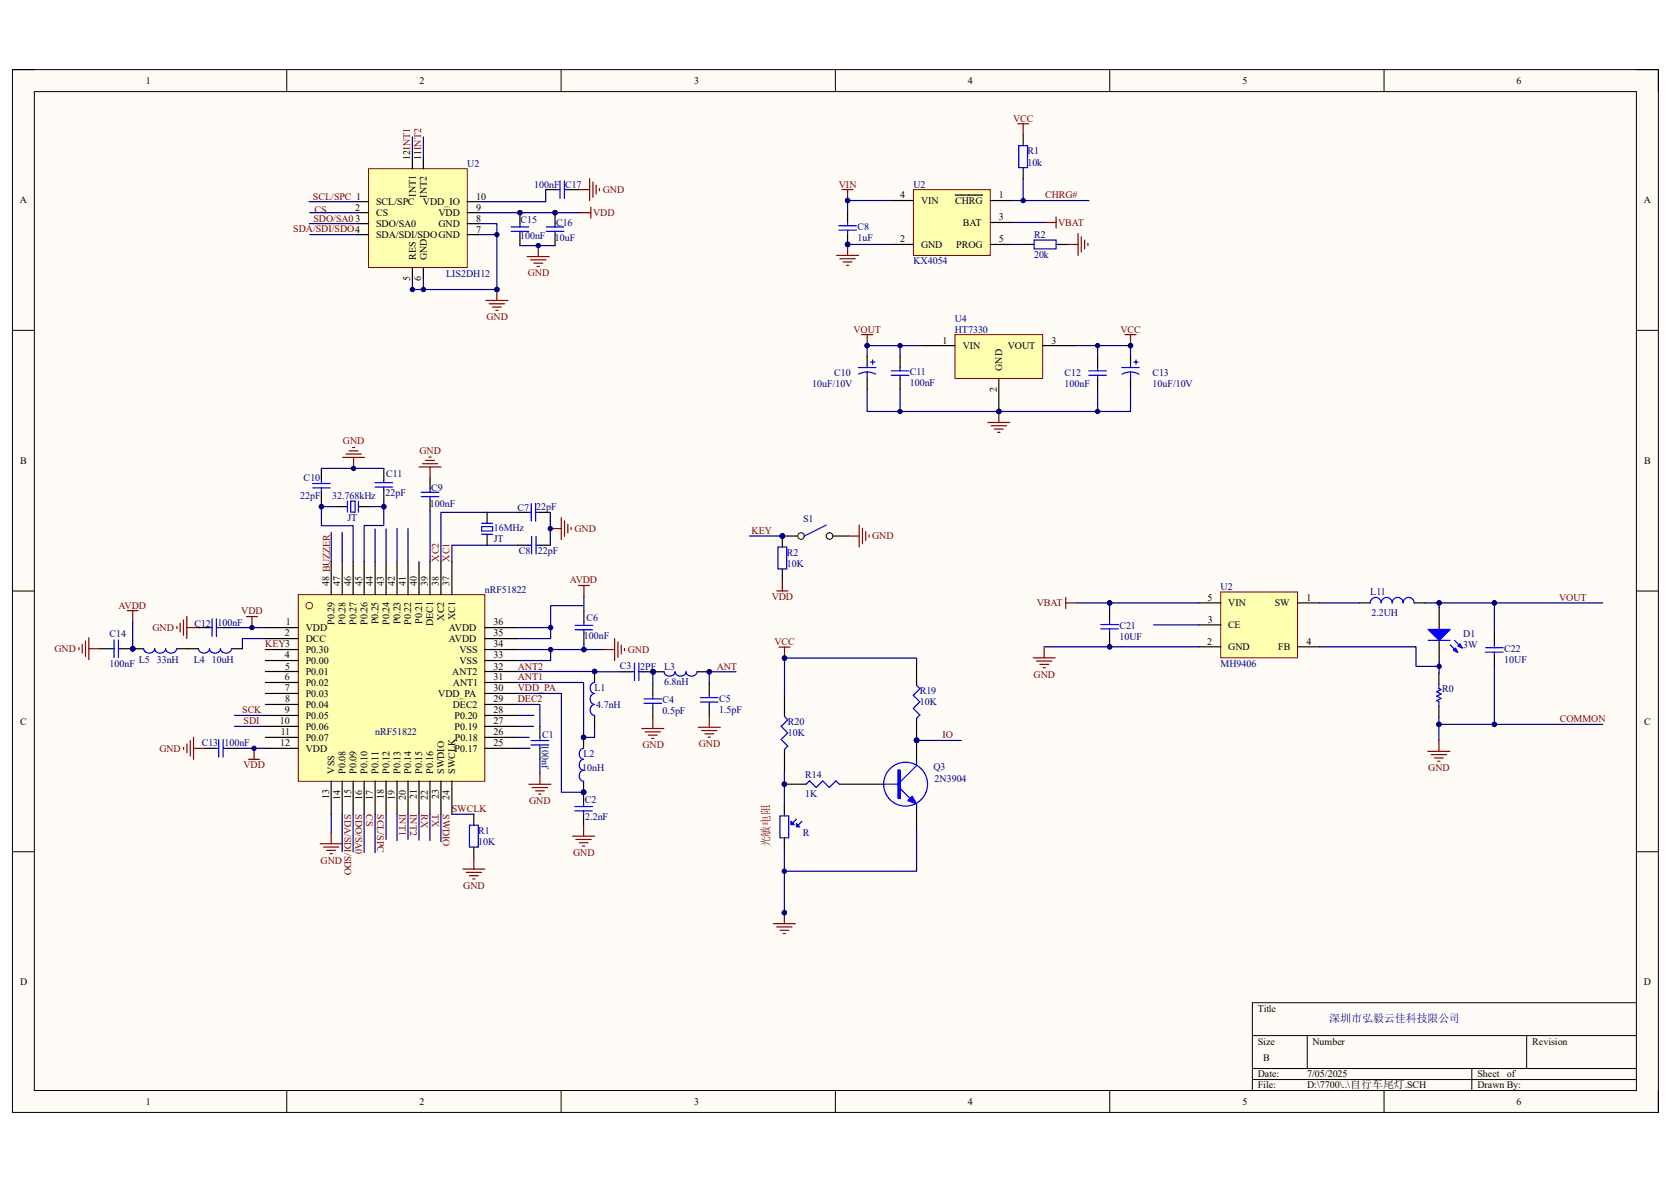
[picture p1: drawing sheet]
<svg xmlns="http://www.w3.org/2000/svg" width="297mm" height="210mm" viewBox="0 0 297 210" stroke-linecap="round" stroke-linejoin="round" font-family="sans-serif">
<defs><g id="words">
<text font-size="1.9" fill="#800000" x="136.8" y="150.6" transform="rotate(-90 136.8 150.6)">光敏电阻</text>
<text font-size="1.9" fill="#000080" x="236.3" y="181.6">深圳市弘毅云佳科技限公司</text>
<g font-size="1.8">
<text x="25.9" y="14.9">1</text>
<text x="74.5" y="14.9">2</text>
<text x="123.4" y="14.9">3</text>
<text x="172" y="14.9">4</text>
<text x="220.9" y="14.9">5</text>
<text x="269.6" y="14.9">6</text>
<text x="72.9" y="28.4" transform="rotate(-90 72.9 28.4)">12INT1</text>
<text x="74.9" y="28.4" transform="rotate(-90 74.9 28.4)">11INT2</text>
<text x="73.9" y="35" transform="rotate(-90 73.9 35)">INT1</text>
<text x="75.9" y="35.1" transform="rotate(-90 75.9 35.1)">INT2</text>
<text x="84.6" y="35.5">10</text>
<text x="160" y="35.3">4</text>
<text x="177.5" y="35.3">1</text>
<text x="3.5" y="36.1">A</text>
<text x="63.1" y="37.4">2</text>
<text x="63.2" y="39.4">3</text>
<text x="66.8" y="36.4">SCL/SPC</text>
<text x="66.8" y="38.4">CS</text>
<text x="66.8" y="40.3">SDO/SA0</text>
<text x="75.2" y="36.4">VDD_IO</text>
<text x="77.9" y="40.3">GND</text>
<text x="77.9" y="38.4">VDD</text>
<text x="84.6" y="41.3">7</text>
<text x="84.6" y="39.4">8</text>
<text x="84.6" y="37.4">9</text>
<text x="163.7" y="36.2">VIN</text>
<text x="169.8" y="36.2">CHRG</text>
<text x="171.2" y="40.1">BAT</text>
<text x="177.5" y="39.2">3</text>
<text x="292.2" y="36.1">A</text>
<text x="66.8" y="42.3">SDA/SDI/SDOGND</text>
<text x="73.9" y="46.2" transform="rotate(-90 73.9 46.2)">RES</text>
<text x="75.9" y="46.2" transform="rotate(-90 75.9 46.2)">GND</text>
<text x="160" y="43.1">2</text>
<text x="163.7" y="44">GND</text>
<text x="170" y="44">PROG</text>
<text x="177.5" y="43.1">5</text>
<text x="72.9" y="49.9" transform="rotate(-90 72.9 49.9)">5</text>
<text x="74.9" y="49.9" transform="rotate(-90 74.9 49.9)">6</text>
<text x="167.5" y="61">1</text>
<text x="171.1" y="62">VIN</text>
<text x="178.1" y="65.9" transform="rotate(-90 178.1 65.9)">GND</text>
<text x="179.1" y="62">VOUT</text>
<text x="186.9" y="61">3</text>
<text x="177.2" y="69.6" transform="rotate(-90 177.2 69.6)">2</text>
<text x="3.6" y="82.5">B</text>
<text x="292.3" y="82.5">B</text>
<text x="58.5" y="104.1" transform="rotate(-90 58.5 104.1)">48 BUZZER</text>
<text x="60.5" y="104.1" transform="rotate(-90 60.5 104.1)">47</text>
<text x="62.4" y="104.1" transform="rotate(-90 62.4 104.1)">46</text>
<text x="64.3" y="104.1" transform="rotate(-90 64.3 104.1)">45</text>
<text x="66.3" y="104.1" transform="rotate(-90 66.3 104.1)">44</text>
<text x="68.2" y="104.1" transform="rotate(-90 68.2 104.1)">43</text>
<text x="70.2" y="104.1" transform="rotate(-90 70.2 104.1)">42</text>
<text x="72.1" y="104.1" transform="rotate(-90 72.1 104.1)">41</text>
<text x="74.1" y="104.1" transform="rotate(-90 74.1 104.1)">40</text>
<text x="76" y="104.1" transform="rotate(-90 76 104.1)">39</text>
<text x="78" y="104.1" transform="rotate(-90 78 104.1)">38</text>
<text x="79.9" y="104.1" transform="rotate(-90 79.9 104.1)">37</text>
<text x="214.6" y="106.8">5</text>
<text x="218.3" y="107.7">VIN</text>
<text x="226.6" y="107.7">SW</text>
<text x="232.2" y="106.8">1</text>
<text x="50.6" y="113.1">2</text>
<text x="50.8" y="111.1">1</text>
<text x="54.4" y="112.1">VDD</text>
<text x="59.5" y="111" transform="rotate(-90 59.5 111)">P0.29</text>
<text x="61.4" y="111" transform="rotate(-90 61.4 111)">P0.28</text>
<text x="63.4" y="111" transform="rotate(-90 63.4 111)">P0.27</text>
<text x="65.3" y="111" transform="rotate(-90 65.3 111)">P0.26</text>
<text x="67.3" y="111" transform="rotate(-90 67.3 111)">P0.25</text>
<text x="69.2" y="111" transform="rotate(-90 69.2 111)">P0.24</text>
<text x="71.2" y="111" transform="rotate(-90 71.2 111)">P0.23</text>
<text x="73.1" y="111" transform="rotate(-90 73.1 111)">P0.22</text>
<text x="75.1" y="110.9" transform="rotate(-90 75.1 110.9)">P0.21</text>
<text x="77" y="111.2" transform="rotate(-90 77 111.2)">DEC1</text>
<text x="79" y="110.3" transform="rotate(-90 79 110.3)">XC2</text>
<text x="79.8" y="112.1">AVDD</text>
<text x="80.9" y="110.2" transform="rotate(-90 80.9 110.2)">XC1</text>
<text x="87.7" y="113.1">35</text>
<text x="87.7" y="111.1">36</text>
<text x="214.7" y="110.7">3</text>
<text x="218.3" y="111.6">CE</text>
<text x="50.6" y="117">4</text>
<text x="50.7" y="119">5</text>
<text x="54.4" y="114">DCC</text>
<text x="54.4" y="116">P0.30</text>
<text x="54.4" y="117.9">P0.00</text>
<text x="54.4" y="119.9">P0.01</text>
<text x="79.8" y="114">AVDD</text>
<text x="80.4" y="119.9">ANT2</text>
<text x="81.7" y="117.9">VSS</text>
<text x="81.7" y="116">VSS</text>
<text x="87.7" y="119">32</text>
<text x="87.7" y="117">33</text>
<text x="87.7" y="115">34</text>
<text x="214.6" y="114.6">2</text>
<text x="218.3" y="115.5">GND</text>
<text x="227.2" y="115.5">FB</text>
<text x="232.2" y="114.6">4</text>
<text x="50.6" y="120.9">6</text>
<text x="50.6" y="122.9">7</text>
<text x="50.7" y="124.8">8</text>
<text x="54.4" y="121.9">P0.02</text>
<text x="54.4" y="123.8">P0.03</text>
<text x="54.4" y="125.8">P0.04</text>
<text x="77.9" y="123.8">VDD_PA</text>
<text x="80.5" y="125.8">DEC2</text>
<text x="80.5" y="121.9">ANT1</text>
<text x="87.7" y="124.8">29</text>
<text x="87.7" y="122.9">30</text>
<text x="87.7" y="120.9">31</text>
<text x="3.6" y="128.8">C</text>
<text x="49.7" y="128.7">10</text>
<text x="49.9" y="130.6">11</text>
<text x="50.6" y="126.7">9</text>
<text x="54.4" y="127.7">P0.05</text>
<text x="54.4" y="129.7">P0.06</text>
<text x="54.4" y="131.6">P0.07</text>
<text x="80.8" y="129.7">P0.19</text>
<text x="80.8" y="127.7">P0.20</text>
<text x="80.9" y="131.6">P0.18</text>
<text x="87.7" y="130.6">26</text>
<text x="87.7" y="128.7">27</text>
<text x="87.7" y="126.7">28</text>
<text x="292.3" y="128.8">C</text>
<text x="49.8" y="132.6">12</text>
<text x="54.4" y="133.6">VDD</text>
<text x="59.5" y="137.5" transform="rotate(-90 59.5 137.5)">VSS</text>
<text x="61.4" y="137.5" transform="rotate(-90 61.4 137.5)">P0.08</text>
<text x="63.4" y="137.5" transform="rotate(-90 63.4 137.5)">P0.09</text>
<text x="65.3" y="137.5" transform="rotate(-90 65.3 137.5)">P0.10</text>
<text x="67.3" y="137.5" transform="rotate(-90 67.3 137.5)">P0.11</text>
<text x="69.2" y="137.5" transform="rotate(-90 69.2 137.5)">P0.12</text>
<text x="71.2" y="137.5" transform="rotate(-90 71.2 137.5)">P0.13</text>
<text x="73.1" y="137.5" transform="rotate(-90 73.1 137.5)">P0.14</text>
<text x="75.1" y="137.5" transform="rotate(-90 75.1 137.5)">P0.15</text>
<text x="77" y="137.5" transform="rotate(-90 77 137.5)">P0.16</text>
<text x="79" y="137.5" transform="rotate(-90 79 137.5)">SWDIO</text>
<text x="80.8" y="133.6">P0.17</text>
<text x="80.9" y="137.5" transform="rotate(-90 80.9 137.5)">SWCLK</text>
<text x="87.7" y="132.6">25</text>
<text x="58.5" y="142" transform="rotate(-90 58.5 142)">13</text>
<text x="60.5" y="142.1" transform="rotate(-90 60.5 142.1)">14</text>
<text x="62.4" y="142" transform="rotate(-90 62.4 142)">15</text>
<text x="64.3" y="142.1" transform="rotate(-90 64.3 142.1)">16</text>
<text x="66.3" y="142.1" transform="rotate(-90 66.3 142.1)">17</text>
<text x="68.2" y="142" transform="rotate(-90 68.2 142)">18</text>
<text x="70.2" y="142.1" transform="rotate(-90 70.2 142.1)">19</text>
<text x="72.1" y="142.1" transform="rotate(-90 72.1 142.1)">20</text>
<text x="74.1" y="141.9" transform="rotate(-90 74.1 141.9)">21</text>
<text x="76" y="142.1" transform="rotate(-90 76 142.1)">22</text>
<text x="78" y="142" transform="rotate(-90 78 142)">23</text>
<text x="79.9" y="142.1" transform="rotate(-90 79.9 142.1)">24</text>
<text x="3.6" y="175.1">D</text>
<text x="223.6" y="179.7">Title</text>
<text x="292.2" y="175.1">D</text>
<text x="223.6" y="185.6">Size</text>
<text x="233.3" y="185.6">Number</text>
<text x="272.3" y="185.6">Revision</text>
<text x="223.6" y="191.4">Date:</text>
<text x="224.5" y="188.5">B</text>
<text x="232.3" y="191.4">7/05/2025</text>
<text x="262.6" y="191.4">Sheet</text>
<text x="267.8" y="191.4">of</text>
<text x="25.9" y="196.3">1</text>
<text x="74.5" y="196.3">2</text>
<text x="123.4" y="196.3">3</text>
<text x="172" y="196.3">4</text>
<text x="220.9" y="196.3">5</text>
<text x="223.6" y="193.4">File:</text>
<text x="232.3" y="193.4">D:\7700\..\自行车尾灯.SCH</text>
<text x="262.6" y="193.4">Drawn By:</text>
<text x="269.6" y="196.3">6</text>
</g>
<g font-size="1.8" fill="#800000">
<text x="180.1" y="21.6">VCC</text>
<text x="55.6" y="35.5">SCL/SPC 1</text>
<text x="107.1" y="34.3">GND</text>
<text x="149.1" y="33.3">VIN</text>
<text x="185.8" y="35.3">CHRG#</text>
<text x="52.1" y="41.3">SDA/SDI/SDO4</text>
<text x="55.7" y="39.4">SDO/SA0</text>
<text x="55.9" y="37.8">CS</text>
<text x="105.4" y="38.4">VDD</text>
<text x="188.1" y="40.1">VBAT</text>
<text x="93.8" y="49.1">GND</text>
<text x="86.4" y="56.9">GND</text>
<text x="151.7" y="59.1">VOUT</text>
<text x="199.1" y="59.1">VCC</text>
<text x="61" y="79">GND</text>
<text x="74.5" y="80.6">GND</text>
<text x="102.1" y="94.5">GND</text>
<text x="133.6" y="94.9">KEY</text>
<text x="155" y="95.8">GND</text>
<text x="78" y="99.8" transform="rotate(-90 78 99.8)">XC2</text>
<text x="79.9" y="99.8" transform="rotate(-90 79.9 99.8)">XC1</text>
<text x="101.3" y="103.6">AVDD</text>
<text x="137.2" y="106.6">VDD</text>
<text x="184.3" y="107.7">VBAT</text>
<text x="277.1" y="106.8">VOUT</text>
<text x="21.1" y="108.1">AVDD</text>
<text x="27.1" y="112.1">GND</text>
<text x="42.9" y="109.2">VDD</text>
<text x="9.7" y="115.9">GND</text>
<text x="47.2" y="115">KEY3</text>
<text x="92" y="119">ANT2</text>
<text x="111.6" y="116">GND</text>
<text x="127.4" y="119">ANT</text>
<text x="137.7" y="114.6">VCC</text>
<text x="92" y="124.8">DEC2</text>
<text x="92" y="122.9">VDD_PA</text>
<text x="92" y="120.9">ANT1</text>
<text x="183.7" y="120.4">GND</text>
<text x="43.1" y="126.7">SCK</text>
<text x="43.3" y="128.7">SDI</text>
<text x="167.5" y="131.2">IO</text>
<text x="277.2" y="128.3">COMMON</text>
<text x="28.3" y="133.6">GND</text>
<text x="43.3" y="136.5">VDD</text>
<text x="114.2" y="133">GND</text>
<text x="124.2" y="132.8">GND</text>
<text x="253.9" y="137">GND</text>
<text x="94.1" y="142.9">GND</text>
<text x="61.2" y="144.7" transform="rotate(90 61.2 144.7)">SDA/SDI/SDO</text>
<text x="63.2" y="144.7" transform="rotate(90 63.2 144.7)">SDO/SA0</text>
<text x="65.1" y="144.7" transform="rotate(90 65.1 144.7)">CS</text>
<text x="67.1" y="144.7" transform="rotate(90 67.1 144.7)">SCL/SPC</text>
<text x="71" y="144.7" transform="rotate(90 71 144.7)">INT1</text>
<text x="72.9" y="144.7" transform="rotate(90 72.9 144.7)">INT2</text>
<text x="74.8" y="144.7" transform="rotate(90 74.8 144.7)">RX</text>
<text x="76.8" y="144.7" transform="rotate(90 76.8 144.7)">TX</text>
<text x="78.7" y="144.7" transform="rotate(90 78.7 144.7)">SWDIO</text>
<text x="80.3" y="144.3">SWCLK</text>
<text x="57" y="153.5">GND</text>
<text x="101.9" y="152.1">GND</text>
<text x="82.3" y="157.9">GND</text>
</g>
<g font-size="1.8" fill="#000080">
<text x="83.1" y="29.6">U2</text>
<text x="182.6" y="27.4">R1</text>
<text x="182.6" y="29.4">10k</text>
<text x="95" y="33.4">100nF</text>
<text x="100.5" y="33.4">C17</text>
<text x="162.3" y="33.3">U2</text>
<text x="92.5" y="39.7">C15</text>
<text x="98.8" y="40.2">C16</text>
<text x="152.4" y="40.9">C8</text>
<text x="92.5" y="42.5">100nF</text>
<text x="98.6" y="42.8">10uF</text>
<text x="152.4" y="42.8">1uF</text>
<text x="162.3" y="46.9">KX4054</text>
<text x="183.8" y="42.3">R2</text>
<text x="183.8" y="45.8">20k</text>
<text x="79.3" y="49.2">LIS2DH12</text>
<text x="169.7" y="57.1">U4</text>
<text x="169.7" y="59.1">HT7330</text>
<text x="144.4" y="68.8">10uF/10V</text>
<text x="148.3" y="66.9">C10</text>
<text x="161.7" y="66.7">C11</text>
<text x="161.7" y="68.6">100nF</text>
<text x="189.2" y="66.9">C12</text>
<text x="189.2" y="68.8">100nF</text>
<text x="204.9" y="66.9">C13</text>
<text x="204.9" y="68.8">10uF/10V</text>
<text x="53.3" y="88.6">22pF</text>
<text x="54" y="85.4">C10</text>
<text x="59" y="88.6">32.768kHz</text>
<text x="68.5" y="88.1">22pF</text>
<text x="68.7" y="84.8">C11</text>
<text x="76.7" y="87.2">C9</text>
<text x="61.8" y="92.6">JT</text>
<text x="76.4" y="90">100nF</text>
<text x="87.8" y="94.4">16MHz</text>
<text x="92" y="90.8">C7</text>
<text x="95.3" y="90.7">22pF</text>
<text x="142.7" y="92.7">S1</text>
<text x="87.8" y="96.3">JT</text>
<text x="92.2" y="98.5">C8</text>
<text x="95.6" y="98.5">22pF</text>
<text x="139.8" y="98.8">R2</text>
<text x="139.8" y="100.7">10K</text>
<text x="86.1" y="105.3">nRF51822</text>
<text x="217" y="104.8">U2</text>
<text x="243.5" y="105.8">L11</text>
<text x="19.5" y="113.1">C14</text>
<text x="34.5" y="111.4">C12</text>
<text x="38.7" y="111.2">100nF</text>
<text x="103.8" y="113.5">100nF</text>
<text x="104.2" y="110.4">C6</text>
<text x="199" y="113.7">10UF</text>
<text x="199" y="111.8">C21</text>
<text x="243.8" y="109.5">2.2UH</text>
<text x="260.1" y="113.2">D1</text>
<text x="19.5" y="118.6">100nF</text>
<text x="24.7" y="117.8">L5 33nH</text>
<text x="34.5" y="117.8">L4 10uH</text>
<text x="110.2" y="118.9">C3</text>
<text x="113.8" y="119">2PF</text>
<text x="118" y="119">L3</text>
<text x="217" y="118.4">MH9406</text>
<text x="260.1" y="115.1">3W</text>
<text x="267.4" y="117.8">10UF</text>
<text x="267.4" y="115.9">C22</text>
<text x="105.7" y="122.9">L1</text>
<text x="106" y="125.8">4.7nH</text>
<text x="117.8" y="125">C4</text>
<text x="118" y="121.7">6.8nH</text>
<text x="127.8" y="124.8">C5</text>
<text x="163.5" y="123.4">R19</text>
<text x="163.5" y="125.3">10K</text>
<text x="256.3" y="122.9">R0</text>
<text x="66.7" y="130.6">nRF51822</text>
<text x="96.4" y="131.1">C1</text>
<text x="117.8" y="126.9">0.5pF</text>
<text x="127.8" y="126.7">1.5pF</text>
<text x="140" y="128.9">R20</text>
<text x="140" y="130.8">10K</text>
<text x="35.9" y="132.5">C13</text>
<text x="39.9" y="132.6">100nF</text>
<text x="96.3" y="132.3" transform="rotate(90 96.3 132.3)">100nf</text>
<text x="103.5" y="136.9">10nH</text>
<text x="103.7" y="134.5">L2</text>
<text x="165.9" y="136.9">Q3</text>
<text x="104" y="142.7">C2</text>
<text x="143.1" y="138.2">R14</text>
<text x="143.1" y="141.7">1K</text>
<text x="166.1" y="138.9">2N3904</text>
<text x="85" y="148.2">R1</text>
<text x="104" y="145.7">2.2nF</text>
<text x="142.7" y="148.5">R</text>
<text x="85" y="150.2">10K</text>
</g>
</g></defs>
<path d="M2.2 12.4h292.6v185.3h-292.6z" fill-rule="evenodd" fill="#fffcf8"/>
<path d="M2.2 12.4h292.6v185.3h-292.6z" fill="none" stroke="#000" stroke-width=".18"/>
<path d="M6.1 16.3h284.8v177.5h-284.8z" fill-rule="evenodd" fill="#fffcf8"/>
<g fill="none" stroke="#000" stroke-width=".18">
<path d="M2.2 12.4h3.9M6.1 16.3h284.8v177.5h-284.8zM51 12.4v3.9M99.7 12.4v3.9M148.5 12.4v3.9M197.3 12.4v3.9M246 12.4v3.9M290.9 12.4h3.9v3.9M2.2 58.7h3.9M290.9 58.7h3.9M2.2 105h3.9M290.9 105h3.9"/>
<path d="M2.2 151.3h3.9M290.9 151.3h3.9M290.9 178.2h-68.3v15.6M51 193.8v3.9M99.7 193.8v3.9M148.5 193.8v3.9M197.3 193.8v3.9M222.6 184h68.3M222.6 189.9h68.3M222.6 191.8h68.3M232.4 184v5.9M246 193.8v3.9"/>
<path d="M261.6 189.9v3.9M271.4 184v5.9M294.8 193.8v3.9"/>
</g>
<path d="M53 105.7h33.2v33.1h-33.2z" fill-rule="evenodd" fill="#ffffb0"/>
<path d="M53 105.7h33.2v33.1h-33.2z" fill="none" stroke="#800000" stroke-width=".18"/>
<g fill="none" stroke="#000" stroke-width=".21">
<path d="M58.9 99.8v5.9M60.8 99.8v5.9M62.8 99.8v5.9M64.7 99.8v5.9M66.7 99.8v5.9M68.6 99.8v5.9M70.6 99.8v5.9M72.5 99.8v5.9M74.5 99.8v5.9M76.4 99.8v5.9M78.4 99.8v5.9M80.3 99.8v5.9"/>
<path d="M47.2 111.5h5.8M47.2 113.5h5.8M47.2 115.4h5.8M47.2 117.4h5.8M47.2 119.3h5.8M86.2 111.5h5.8M86.2 113.5h5.8M86.2 115.4h5.8M86.2 117.4h5.8M86.2 119.3h5.8M47.2 121.3h5.8M47.2 123.2h5.8"/>
<path d="M47.2 125.2h5.8M47.2 127.1h5.8M47.2 129.1h5.8M47.2 131h5.8M47.2 133h5.8M58.9 138.8v5.9M60.8 138.8v5.9M62.8 138.8v5.9M64.7 138.8v5.9M66.7 138.8v5.9M68.6 138.8v5.9M70.6 138.8v5.9"/>
<path d="M72.5 138.8v5.9M74.5 138.8v5.9M76.4 138.8v5.9M78.4 138.8v5.9M80.3 138.8v5.9M86.2 121.3h5.8M86.2 123.2h5.8M86.2 125.2h5.8M86.2 127.1h5.8M86.2 129.1h5.8M86.2 131h5.8M86.2 133h5.8"/>
</g>
<circle cx="55" cy="107.6" r=".58" fill="none" stroke="#f00" stroke-width=".18"/>
<path d="M43.8 109.6h2M44.8 109.6v1.9" fill="none" stroke="#800000" stroke-width=".21"/>
<circle cx="44.8" cy="111.5" r=".39" fill="#000080"/>
<circle cx="44.8" cy="111.5" r=".39" fill="none" stroke="#000080" stroke-width=".18"/>
<path d="M44.2 134.9h1.9M45.2 133v1.9" fill="none" stroke="#800000" stroke-width=".21"/>
<circle cx="45.2" cy="133" r=".39" fill="#000080"/>
<circle cx="45.2" cy="133" r=".39" fill="none" stroke="#000080" stroke-width=".18"/>
<path d="M80.3 144.7h3.9" fill="none" stroke="#000080" stroke-width=".21"/>
<circle cx="105.7" cy="119.3" r=".39" fill="#000080"/>
<circle cx="105.7" cy="119.3" r=".39" fill="none" stroke="#000080" stroke-width=".18"/>
<path d="M105.7 119.3v2" fill="none" stroke="#000" stroke-width=".21"/>
<circle cx="105.7" cy="119.3" r=".39" fill="#000080"/>
<circle cx="105.7" cy="119.3" r=".39" fill="none" stroke="#000080" stroke-width=".18"/>
<path d="M105.7 127.1v2" fill="none" stroke="#000" stroke-width=".21"/>
<path d="M105.7 121.3a1 1 0 0 0-.8 .9 1 1 0 0 0 .8 1 1 1 0 0 0-.8 1 1 1 0 0 0 .8 1 1 1 0 0 0-.8 .9 1 1 0 0 0 .8 1" fill="none" stroke="#00f" stroke-width=".21"/>
<circle cx="103.7" cy="131" r=".39" fill="#000080"/>
<circle cx="103.7" cy="131" r=".39" fill="none" stroke="#000080" stroke-width=".18"/>
<circle cx="103.7" cy="140.8" r=".39" fill="#000080"/>
<circle cx="103.7" cy="140.8" r=".39" fill="none" stroke="#000080" stroke-width=".18"/>
<path d="M103.7 131v2" fill="none" stroke="#000" stroke-width=".21"/>
<circle cx="103.7" cy="131" r=".39" fill="#000080"/>
<circle cx="103.7" cy="131" r=".39" fill="none" stroke="#000080" stroke-width=".18"/>
<path d="M103.7 138.8v2" fill="none" stroke="#000" stroke-width=".21"/>
<circle cx="103.7" cy="140.8" r=".39" fill="#000080"/>
<circle cx="103.7" cy="140.8" r=".39" fill="none" stroke="#000080" stroke-width=".18"/>
<path d="M103.7 133a1 1 0 0 0-.8 .9 1 1 0 0 0 .8 1 1 1 0 0 0-.8 1 1 1 0 0 0 .8 1 1 1 0 0 0-.8 .9 1 1 0 0 0 .8 1" fill="none" stroke="#00f" stroke-width=".21"/>
<circle cx="116.1" cy="119.4" r=".39" fill="#000080"/>
<circle cx="116.1" cy="119.4" r=".39" fill="none" stroke="#000080" stroke-width=".18"/>
<path d="M116.1 119.4h1.9" fill="none" stroke="#000" stroke-width=".21"/>
<circle cx="116.1" cy="119.4" r=".39" fill="#000080"/>
<circle cx="116.1" cy="119.4" r=".39" fill="none" stroke="#000080" stroke-width=".18"/>
<path d="M123.9 119.4h1.9" fill="none" stroke="#000" stroke-width=".21"/>
<path d="M118 119.4a1 1 0 0 0 1 .7 1 1 0 0 0 1-.7 1 1 0 0 0 1 .7 1 1 0 0 0 .9-.7 1 1 0 0 0 1 .7 1 1 0 0 0 1-.7" fill="none" stroke="#00f" stroke-width=".21"/>
<path d="M92 111.5h5.9M103.7 107.6h-5.8v5.9h-5.9" fill="none" stroke="#000080" stroke-width=".21"/>
<circle cx="97.9" cy="111.5" r=".39" fill="#000080"/>
<circle cx="97.9" cy="111.5" r=".39" fill="none" stroke="#000080" stroke-width=".18"/>
<path d="M97.9 115.4v2h-5.9" fill="none" stroke="#000080" stroke-width=".21"/>
<circle cx="97.9" cy="115.4" r=".39" fill="#000080"/>
<circle cx="97.9" cy="115.4" r=".39" fill="none" stroke="#000080" stroke-width=".18"/>
<path d="M102.8 104h2M103.8 104v2" fill="none" stroke="#800000" stroke-width=".21"/>
<path d="M59.8 90h2M63.7 90h2M86.6 91v2M86.6 94.9v2" fill="none" stroke="#000" stroke-width=".21"/>
<path d="M61.8 89v2M62.3 89h.8v2h-.8zM63.7 89v2M85.6 93h2M85.6 94.9h2M85.6 93.6h2v.7h-2z" fill="none" stroke="#00f" stroke-width=".21"/>
<path d="M76.4 144.7v4.6" fill="none" stroke="#000080" stroke-width=".21"/>
<path d="M65.5 30h17.6v17.5h-17.6z" fill-rule="evenodd" fill="#ffffb0"/>
<path d="M65.5 30h17.6v17.5h-17.6z" fill="none" stroke="#800000" stroke-width=".18"/>
<path d="M63.6 35.8h1.9M63.6 37.8h1.9M63.6 39.7h1.9M73.3 28v2M75.3 28v2M83.1 35.8h1.9M83.1 37.8h1.9M83.1 39.7h1.9M63.6 41.7h1.9M73.3 47.5v2M75.3 47.5v2M83.1 41.7h1.9" fill="none" stroke="#000" stroke-width=".21"/>
<path d="M75.3 49.5v1.9M92.4 43.6h6.3" fill="none" stroke="#000080" stroke-width=".21"/>
<circle cx="75.3" cy="51.4" r=".39" fill="#000080"/>
<circle cx="75.3" cy="51.4" r=".39" fill="none" stroke="#000080" stroke-width=".18"/>
<path d="M85 41.7h3.3" fill="none" stroke="#000080" stroke-width=".21"/>
<circle cx="88.3" cy="41.7" r=".39" fill="#000080"/>
<circle cx="88.3" cy="41.7" r=".39" fill="none" stroke="#000080" stroke-width=".18"/>
<path d="M73.3 24.3v3.7M75.3 24.3v3.7M73.3 49.5v2.1M68.6 144.7v4.5M70.6 144.7v4.6" fill="none" stroke="#000080" stroke-width=".21"/>
<circle cx="139.1" cy="95.2" r=".39" fill="#000080"/>
<circle cx="139.1" cy="95.2" r=".39" fill="none" stroke="#000080" stroke-width=".18"/>
<path d="M139.1 95.2h3.9" fill="none" stroke="#000" stroke-width=".21"/>
<circle cx="142.4" cy="95.2" r=".59" fill="#f8fcff"/>
<circle cx="142.4" cy="95.2" r=".58" fill="none" stroke="#000" stroke-width=".18"/>
<circle cx="139.1" cy="95.2" r=".39" fill="#000080"/>
<circle cx="139.1" cy="95.2" r=".39" fill="none" stroke="#000080" stroke-width=".18"/>
<path d="M146.9 95.2h3.9" fill="none" stroke="#000" stroke-width=".21"/>
<circle cx="147.4" cy="95.2" r=".59" fill="#f8fcff"/>
<circle cx="147.4" cy="95.2" r=".58" fill="none" stroke="#000" stroke-width=".18"/>
<path d="M146.9 93.3l-3.9 1.9" fill="none" stroke="#00f" stroke-width=".21"/>
<path d="M133.2 95.2h5.9" fill="none" stroke="#000080" stroke-width=".21"/>
<circle cx="139.1" cy="95.2" r=".39" fill="#000080"/>
<circle cx="139.1" cy="95.2" r=".39" fill="none" stroke="#000080" stroke-width=".18"/>
<path d="M92 121.3h11.7v9.7h2v-1.9" fill="none" stroke="#000080" stroke-width=".21"/>
<circle cx="103.7" cy="131" r=".39" fill="#000080"/>
<circle cx="103.7" cy="131" r=".39" fill="none" stroke="#000080" stroke-width=".18"/>
<path d="M85 39.7h3.3v11.7h-15" fill="none" stroke="#000080" stroke-width=".21"/>
<circle cx="88.3" cy="51.4" r=".39" fill="#000080"/>
<circle cx="88.3" cy="51.4" r=".39" fill="none" stroke="#000080" stroke-width=".18"/>
<circle cx="73.3" cy="51.4" r=".39" fill="#000080"/>
<circle cx="73.3" cy="51.4" r=".39" fill="none" stroke="#000080" stroke-width=".18"/>
<path d="M54.9 35.8h8.7M55 39.7h8.6M55 37.8h8.6M55 41.7h8.6M58.9 144.7v3.3M60.8 144.7v6.6M62.8 144.7v6.7M64.7 144.7v6.8M66.7 144.7v6.8M72.5 144.7v4.4M74.5 144.7v4.6M78.4 144.7v4.8" fill="none" stroke="#000080" stroke-width=".21"/>
<path d="M103.1 37.8h1.9M105 36.8v2M86.4 53.4h3.9M87 54h2.7M87.5 54.6h1.6M88.1 55.1h.4M88.3 51.4v2" fill="none" stroke="#800000" stroke-width=".21"/>
<circle cx="88.3" cy="51.4" r=".39" fill="#000080"/>
<circle cx="88.3" cy="51.4" r=".39" fill="none" stroke="#000080" stroke-width=".18"/>
<path d="M102.8 33.7h2M104.8 31.7v3.9M105.4 32.3v2.8M106 32.9v1.6M106.6 33.5v.4M93.7 45.6h3.9M94.3 46.2h2.7M94.9 46.8h1.6M95.5 47.3h.4M95.7 43.6v2" fill="none" stroke="#800000" stroke-width=".21"/>
<circle cx="95.7" cy="43.6" r=".39" fill="#000080"/>
<circle cx="95.7" cy="43.6" r=".39" fill="none" stroke="#000080" stroke-width=".18"/>
<path d="M96 129v2M96 132.9v2M84.2 144.7v1.9M84.2 150.5v2" fill="none" stroke="#000" stroke-width=".21"/>
<path d="M94.4 131.6h3.1M94.4 132.4h3.1M96 131v.6M96 132.4v.5M83.4 146.6h1.6v3.9h-1.6z" fill="none" stroke="#00f" stroke-width=".21"/>
<path d="M92 125.2h4v3.8M96 134.9v2.5" fill="none" stroke="#000080" stroke-width=".21"/>
<g fill="none" stroke="#800000" stroke-width=".21">
<path d="M94 139.3h3.9M94.6 139.9h2.7M96 137.4v1.9M56.9 149.9h3.9M57.5 150.5h2.7M58.1 151.1h1.5M58.7 151.7h.4M58.9 148v1.9M82.3 154.4h3.9M82.9 155h2.7M83.4 155.6h1.6M84 156.2h.4"/>
<path d="M84.2 152.5v1.9M95.2 140.5h1.5M95.8 141.1h.4"/>
</g>
<circle cx="103.7" cy="140.8" r=".39" fill="#000080"/>
<circle cx="103.7" cy="140.8" r=".39" fill="none" stroke="#000080" stroke-width=".18"/>
<path d="M103.7 140.8v1.9M103.7 144.7v1.9" fill="none" stroke="#000" stroke-width=".21"/>
<circle cx="103.7" cy="140.8" r=".39" fill="#000080"/>
<circle cx="103.7" cy="140.8" r=".39" fill="none" stroke="#000080" stroke-width=".18"/>
<path d="M102.2 143.3h3.1M102.2 144.1h3.1M103.7 142.7v.6M103.7 144.1v.6" fill="none" stroke="#00f" stroke-width=".21"/>
<path d="M101.8 148.6h3.9M102.4 149.2h2.7M102.9 149.7h1.6M103.5 150.3h.4M103.7 146.6v2" fill="none" stroke="#800000" stroke-width=".21"/>
<path d="M92 123.2h7.8v17.6h3.9" fill="none" stroke="#000080" stroke-width=".21"/>
<circle cx="103.7" cy="140.8" r=".39" fill="#000080"/>
<circle cx="103.7" cy="140.8" r=".39" fill="none" stroke="#000080" stroke-width=".18"/>
<circle cx="116.1" cy="119.4" r=".39" fill="#000080"/>
<circle cx="116.1" cy="119.4" r=".39" fill="none" stroke="#000080" stroke-width=".18"/>
<path d="M114.1 119.4h2" fill="none" stroke="#000" stroke-width=".21"/>
<circle cx="116.1" cy="119.4" r=".39" fill="#000080"/>
<circle cx="116.1" cy="119.4" r=".39" fill="none" stroke="#000080" stroke-width=".18"/>
<path d="M110.2 119.4h2M116 121.6v2M116 125.5v2" fill="none" stroke="#000" stroke-width=".21"/>
<path d="M112.2 119.4h.6M112.8 117.8v3.1M113.6 117.8v3.1M113.6 119.4h.5M114.5 124.2h3.1M114.5 125h3.1M116 123.6v.6M116 125v.5" fill="none" stroke="#00f" stroke-width=".21"/>
<path d="M116.1 119.4l-.1 2.2" fill="none" stroke="#000080" stroke-width=".21"/>
<circle cx="116.1" cy="119.4" r=".39" fill="#000080"/>
<circle cx="116.1" cy="119.4" r=".39" fill="none" stroke="#000080" stroke-width=".18"/>
<path d="M114.1 129.4h3.9M114.7 130h2.7M115.3 130.6h1.5M115.8 131.2h.4M116 127.5v1.9M124.1 129.2h3.9M124.7 129.8h2.7M125.3 130.4h1.6M125.9 131h.4M126.1 127.3v1.9" fill="none" stroke="#800000" stroke-width=".21"/>
<path d="M126.1 121.4v2M126.1 125.3v2" fill="none" stroke="#000" stroke-width=".21"/>
<path d="M124.5 124h3.1M124.5 124.7h3.1M126.1 123.4v.6M126.1 124.7v.6" fill="none" stroke="#00f" stroke-width=".21"/>
<path d="M125.8 119.4h.3v2" fill="none" stroke="#000080" stroke-width=".21"/>
<circle cx="126.1" cy="119.4" r=".39" fill="#000080"/>
<circle cx="126.1" cy="119.4" r=".39" fill="none" stroke="#000080" stroke-width=".18"/>
<path d="M126.1 119.4h4.7" fill="none" stroke="#000080" stroke-width=".21"/>
<circle cx="126.1" cy="119.4" r=".39" fill="#000080"/>
<circle cx="126.1" cy="119.4" r=".39" fill="none" stroke="#000080" stroke-width=".18"/>
<path d="M103.8 108.6v1.9M103.8 112.5v1.9" fill="none" stroke="#000" stroke-width=".21"/>
<path d="M102.2 111.1h3.1M102.2 111.9h3.1M103.8 110.5v.6M103.8 111.9v.6" fill="none" stroke="#00f" stroke-width=".21"/>
<path d="M103.8 114.4v1h-11.8M103.8 106v2.6" fill="none" stroke="#000080" stroke-width=".21"/>
<circle cx="103.8" cy="115.4" r=".39" fill="#000080"/>
<circle cx="103.8" cy="115.4" r=".39" fill="none" stroke="#000080" stroke-width=".18"/>
<path d="M103.8 115.4h3.5" fill="none" stroke="#000080" stroke-width=".21"/>
<circle cx="103.8" cy="115.4" r=".39" fill="#000080"/>
<circle cx="103.8" cy="115.4" r=".39" fill="none" stroke="#000080" stroke-width=".18"/>
<path d="M97.8 93.9h2M99.8 92v3.9M100.3 92.6v2.7M100.9 93.1v1.6M101.5 93.7v.4M107.3 115.4h1.9M109.2 113.5v3.9M109.8 114v2.8M110.4 114.6v1.6M111 115.2v.4" fill="none" stroke="#800000" stroke-width=".21"/>
<path d="M91.9 91h1.9M92 96.9h1.9M95.8 91h1.9M95.9 96.9h1.9" fill="none" stroke="#000" stroke-width=".21"/>
<path d="M93.8 91h.6M93.9 96.9h.6M94.4 89.5v3.1M94.5 95.3v3.1M95.2 89.5v3.1M95.2 91h.6M95.3 95.3v3.1M95.3 96.9h.6" fill="none" stroke="#00f" stroke-width=".21"/>
<path d="M91.9 91h-13.5v8.8M92 96.9h-11.7v2.9M97.7 91l.1 5.9" fill="none" stroke="#000080" stroke-width=".21"/>
<circle cx="97.8" cy="93.9" r=".39" fill="#000080"/>
<circle cx="97.8" cy="93.9" r=".39" fill="none" stroke="#000080" stroke-width=".18"/>
<path d="M57.1 83.4v1.9M57.1 87.3v1.9M68.2 83.2v2M68.2 87.1v2M76.4 84.9v2M76.4 88.8v2" fill="none" stroke="#000" stroke-width=".21"/>
<path d="M55.6 85.9h3.1M55.6 86.7h3.1M57.1 85.3v.6M57.1 86.7v.6M66.7 85.8h3.1M66.7 86.5h3.1M68.2 85.2v.6M68.2 86.5v.6M74.9 88.2h3.1M74.9 87.5h3.1M76.4 86.9v.6M76.4 88.2v.6" fill="none" stroke="#00f" stroke-width=".21"/>
<path d="M57.1 89.2v.8h2.7M66.7 94v5.8M68.6 94v5.8M76.4 90.8v9" fill="none" stroke="#000080" stroke-width=".21"/>
<path d="M74.5 83h3.9M75.1 82.4h2.7M75.7 81.8h1.5M76.2 81.2h.4M76.4 83v1.9" fill="none" stroke="#800000" stroke-width=".21"/>
<circle cx="57.1" cy="90" r=".39" fill="#000080"/>
<circle cx="57.1" cy="90" r=".39" fill="none" stroke="#000080" stroke-width=".18"/>
<path d="M68.2 89.1v.9h-2.5" fill="none" stroke="#000080" stroke-width=".21"/>
<circle cx="68.2" cy="90" r=".39" fill="#000080"/>
<circle cx="68.2" cy="90" r=".39" fill="none" stroke="#000080" stroke-width=".18"/>
<path d="M57.1 90v3.4h5.7v6.4" fill="none" stroke="#000080" stroke-width=".21"/>
<circle cx="57.1" cy="90" r=".39" fill="#000080"/>
<circle cx="57.1" cy="90" r=".39" fill="none" stroke="#000080" stroke-width=".18"/>
<path d="M68.2 90v3.4h-3.5v6.4" fill="none" stroke="#000080" stroke-width=".21"/>
<circle cx="68.2" cy="90" r=".39" fill="#000080"/>
<circle cx="68.2" cy="90" r=".39" fill="none" stroke="#000080" stroke-width=".18"/>
<path d="M68.2 83.2h-11.1v.2" fill="none" stroke="#000080" stroke-width=".21"/>
<path d="M62.6 79.5h.4M60.9 81.3h3.9M61.5 80.7h2.7M62.1 80.1h1.5M62.8 81.3v1.9" fill="none" stroke="#800000" stroke-width=".21"/>
<circle cx="62.8" cy="83.2" r=".39" fill="#000080"/>
<circle cx="62.8" cy="83.2" r=".39" fill="none" stroke="#000080" stroke-width=".18"/>
<path d="M33.3 115.3h2M35.1 111.5h2M39.1 111.5h1.9M41.1 115.3h2M36.3 133h2M40.2 133h2" fill="none" stroke="#000" stroke-width=".21"/>
<path d="M35.3 115.3a1 1 0 0 0 1 .7 1 1 0 0 0 .9-.7 1 1 0 0 0 1 .7 1 1 0 0 0 1-.7 1 1 0 0 0 1 .7 1 1 0 0 0 .9-.7M37.1 111.5h.6M37.7 110v3.1M38.5 110v3.1M38.5 111.5h.6M38.3 133h.6M38.9 131.4v3.1M39.7 131.4v3.1M39.7 133h.5" fill="none" stroke="#00f" stroke-width=".21"/>
<path d="M41 111.5h6.2M42.2 133h5" fill="none" stroke="#000080" stroke-width=".21"/>
<path d="M31.4 111.3v.4M32 110.7v1.6M32.6 110.1v2.8M33.2 109.6v3.9M33.2 111.5h1.9M32.6 132.8v.4M33.2 132.2v1.5M33.8 131.6v2.7M34.4 131v3.9M34.4 133h1.9" fill="none" stroke="#800000" stroke-width=".21"/>
<circle cx="23.6" cy="115.3" r=".39" fill="#000080"/>
<circle cx="23.6" cy="115.3" r=".39" fill="none" stroke="#000080" stroke-width=".18"/>
<path d="M23.6 115.3h1.9" fill="none" stroke="#000" stroke-width=".21"/>
<circle cx="23.6" cy="115.3" r=".39" fill="#000080"/>
<circle cx="23.6" cy="115.3" r=".39" fill="none" stroke="#000080" stroke-width=".18"/>
<path d="M31.4 115.3h1.9" fill="none" stroke="#000" stroke-width=".21"/>
<path d="M25.5 115.3a1 1 0 0 0 1 .7 1 1 0 0 0 1-.7 1 1 0 0 0 1 .7 1 1 0 0 0 .9-.7 1 1 0 0 0 1 .7 1 1 0 0 0 1-.7" fill="none" stroke="#00f" stroke-width=".21"/>
<circle cx="23.6" cy="115.3" r=".39" fill="#000080"/>
<circle cx="23.6" cy="115.3" r=".39" fill="none" stroke="#000080" stroke-width=".18"/>
<path d="M17.7 115.3h2M21.6 115.3h2" fill="none" stroke="#000" stroke-width=".21"/>
<circle cx="23.6" cy="115.3" r=".39" fill="#000080"/>
<circle cx="23.6" cy="115.3" r=".39" fill="none" stroke="#000080" stroke-width=".18"/>
<path d="M19.7 115.3h.6M20.3 113.7v3.1M21.1 113.7v3.1M21.1 115.3h.5" fill="none" stroke="#00f" stroke-width=".21"/>
<path d="M14 115.1v.4M14.6 114.5v1.5M15.2 113.9v2.7M15.8 113.3v3.9M15.8 115.3h1.9M22.6 108.5h2M23.6 108.5v1.9" fill="none" stroke="#800000" stroke-width=".21"/>
<path d="M23.6 110.4v4.9M47.2 113.5h-4.1v1.8" fill="none" stroke="#000080" stroke-width=".21"/>
<circle cx="23.6" cy="115.3" r=".39" fill="#000080"/>
<circle cx="23.6" cy="115.3" r=".39" fill="none" stroke="#000080" stroke-width=".18"/>
<circle cx="139.1" cy="95.2" r=".39" fill="#000080"/>
<circle cx="139.1" cy="95.2" r=".39" fill="none" stroke="#000080" stroke-width=".18"/>
<path d="M139.1 95.2v2" fill="none" stroke="#000" stroke-width=".21"/>
<circle cx="139.1" cy="95.2" r=".39" fill="#000080"/>
<circle cx="139.1" cy="95.2" r=".39" fill="none" stroke="#000080" stroke-width=".18"/>
<path d="M139.1 101.1v1.9" fill="none" stroke="#000" stroke-width=".21"/>
<path d="M138.3 97.2h1.5v3.9h-1.5z" fill="none" stroke="#00f" stroke-width=".21"/>
<path d="M138.1 105h1.9M139.1 103v2" fill="none" stroke="#800000" stroke-width=".21"/>
<circle cx="92.4" cy="37.8" r=".39" fill="#000080"/>
<circle cx="92.4" cy="37.8" r=".39" fill="none" stroke="#000080" stroke-width=".18"/>
<path d="M92.4 37.8v1.9M92.4 41.7v1.9" fill="none" stroke="#000" stroke-width=".21"/>
<circle cx="92.4" cy="37.8" r=".39" fill="#000080"/>
<circle cx="92.4" cy="37.8" r=".39" fill="none" stroke="#000080" stroke-width=".18"/>
<path d="M92.4 39.7v.6M90.9 40.3h3.1M90.9 41.1h3.1M92.4 41.1v.6" fill="none" stroke="#00f" stroke-width=".21"/>
<circle cx="98.7" cy="37.8" r=".39" fill="#000080"/>
<circle cx="98.7" cy="37.8" r=".39" fill="none" stroke="#000080" stroke-width=".18"/>
<path d="M98.7 37.8v1.9M98.7 41.7v1.9" fill="none" stroke="#000" stroke-width=".21"/>
<circle cx="98.7" cy="37.8" r=".39" fill="#000080"/>
<circle cx="98.7" cy="37.8" r=".39" fill="none" stroke="#000080" stroke-width=".18"/>
<path d="M98.7 39.7v.6M98.9 33.7h.6M99.5 32.1v3.2M100.3 32.1v3.2M100.3 33.7h.6M97.1 40.3h3.1M97.1 41.1h3.1M98.7 41.1v.6" fill="none" stroke="#00f" stroke-width=".21"/>
<path d="M97 33.7h1.9M100.9 33.7h1.9" fill="none" stroke="#000" stroke-width=".21"/>
<path d="M85 37.8h18.1M97 33.7v2.1h-12M58.9 94.6v5.2M60.8 94.6v5.2M92 119.3l18.2 .1M92 133h2.2M92 131h2" fill="none" stroke="#000080" stroke-width=".21"/>
<path d="M150.8 95.2h1.9M152.7 93.3v3.9M153.3 93.9v2.7M153.9 94.5v1.5M154.5 95v.4" fill="none" stroke="#800000" stroke-width=".21"/>
<circle cx="105.7" cy="119.3" r=".39" fill="#000080"/>
<circle cx="105.7" cy="119.3" r=".39" fill="none" stroke="#000080" stroke-width=".18"/>
<path d="M70.6 93.9v5.9M72.5 93.9v5.9M41.7 129.1h5.5M41.7 127.1h5.5M92 129.1h2.8M92 127.1h2.9" fill="none" stroke="#000080" stroke-width=".21"/>
<circle cx="177.5" cy="73.1" r=".39" fill="#000080"/>
<circle cx="177.5" cy="73.1" r=".39" fill="none" stroke="#000080" stroke-width=".18"/>
<path d="M169.7 59.5h15.6v7.8h-15.6z" fill-rule="evenodd" fill="#ffffb0"/>
<path d="M169.7 59.5h15.6v7.8h-15.6z" fill="none" stroke="#800000" stroke-width=".18"/>
<path d="M163.9 61.4h5.8M177.5 67.3v5.8M185.3 61.4h5.9" fill="none" stroke="#000" stroke-width=".21"/>
<circle cx="177.5" cy="73.1" r=".39" fill="#000080"/>
<circle cx="177.5" cy="73.1" r=".39" fill="none" stroke="#000080" stroke-width=".18"/>
<path d="M154.1 63.4v1.9M154.1 67.3v1.9M160 63.4v1.9M160 67.3v1.9M195.1 63.4v1.9M195.1 67.3v1.9M200.9 63.4v1.9M200.9 67.3v1.9" fill="none" stroke="#000" stroke-width=".21"/>
<g fill="none" stroke="#00f" stroke-width=".21">
<path d="M152.6 65.3h3.1M154.1 66.1l.8 .1 .7 .3M154.1 66.1l-.8 .1-.7 .3M154.1 66.1v1.2M154.7 64.3h.8M155.1 63.9v.8M158.4 65.9h3.1M158.4 66.7h3.1M160 65.3v.6M160 66.7v.6M193.5 65.9h3.1M193.5 66.7h3.1"/>
<path d="M195.1 65.3v.6M195.1 66.7v.6M199.4 65.3h3.1M200.9 66.1l.8 .1 .8 .3M200.9 66.1l-.7 .1-.8 .3M200.9 66.1v1.2M201.5 64.3h.8M201.9 63.9v.8"/>
</g>
<path d="M175.6 75.1h3.9M176.2 75.6h2.7M176.8 76.2h1.5M177.3 76.8h.4M177.5 73.1v2" fill="none" stroke="#800000" stroke-width=".21"/>
<circle cx="177.5" cy="73.1" r=".39" fill="#000080"/>
<circle cx="177.5" cy="73.1" r=".39" fill="none" stroke="#000080" stroke-width=".18"/>
<path d="M154.1 69.2v3.9h46.8v-3.9M160 69.2v3.9" fill="none" stroke="#000080" stroke-width=".21"/>
<circle cx="160" cy="73.1" r=".39" fill="#000080"/>
<circle cx="160" cy="73.1" r=".39" fill="none" stroke="#000080" stroke-width=".18"/>
<path d="M160 61.4v2" fill="none" stroke="#000080" stroke-width=".21"/>
<circle cx="160" cy="61.4" r=".39" fill="#000080"/>
<circle cx="160" cy="61.4" r=".39" fill="none" stroke="#000080" stroke-width=".18"/>
<path d="M191.2 61.4h9.7v2" fill="none" stroke="#000080" stroke-width=".21"/>
<circle cx="200.9" cy="61.4" r=".39" fill="#000080"/>
<circle cx="200.9" cy="61.4" r=".39" fill="none" stroke="#000080" stroke-width=".18"/>
<path d="M195.1 61.4v2" fill="none" stroke="#000080" stroke-width=".21"/>
<circle cx="195.1" cy="61.4" r=".39" fill="#000080"/>
<circle cx="195.1" cy="61.4" r=".39" fill="none" stroke="#000080" stroke-width=".18"/>
<path d="M195.1 69.2v3.9" fill="none" stroke="#000080" stroke-width=".21"/>
<circle cx="195.1" cy="73.1" r=".39" fill="#000080"/>
<circle cx="195.1" cy="73.1" r=".39" fill="none" stroke="#000080" stroke-width=".18"/>
<path d="M153.2 59.5h1.9M154.1 59.5v1.9" fill="none" stroke="#800000" stroke-width=".21"/>
<circle cx="154.1" cy="61.4" r=".39" fill="#000080"/>
<circle cx="154.1" cy="61.4" r=".39" fill="none" stroke="#000080" stroke-width=".18"/>
<path d="M163.9 61.4h-9.8v2" fill="none" stroke="#000080" stroke-width=".21"/>
<circle cx="154.1" cy="61.4" r=".39" fill="#000080"/>
<circle cx="154.1" cy="61.4" r=".39" fill="none" stroke="#000080" stroke-width=".18"/>
<path d="M200 59.5h1.9M200.9 59.5v1.9" fill="none" stroke="#800000" stroke-width=".21"/>
<circle cx="200.9" cy="61.4" r=".39" fill="#000080"/>
<circle cx="200.9" cy="61.4" r=".39" fill="none" stroke="#000080" stroke-width=".18"/>
<path d="M162.4 33.7h13.6v11.7h-13.6z" fill-rule="evenodd" fill="#ffffb0"/>
<path d="M162.4 33.7h13.6v11.7h-13.6z" fill="none" stroke="#800000" stroke-width=".18"/>
<path d="M158.5 35.6h3.9M169.8 34.7h4.8M176 35.6h3.9M176 39.5h3.9M158.5 43.4h3.9M176 43.4h3.9" fill="none" stroke="#000" stroke-width=".21"/>
<circle cx="150.7" cy="43.4" r=".39" fill="#000080"/>
<circle cx="150.7" cy="43.4" r=".39" fill="none" stroke="#000080" stroke-width=".18"/>
<path d="M150.7 41.5v1.9" fill="none" stroke="#000" stroke-width=".21"/>
<circle cx="150.7" cy="43.4" r=".39" fill="#000080"/>
<circle cx="150.7" cy="43.4" r=".39" fill="none" stroke="#000080" stroke-width=".18"/>
<path d="M150.7 37.6v1.9" fill="none" stroke="#000" stroke-width=".21"/>
<path d="M150.7 39.5v.6M149.1 40.1h3.1M149.1 40.9h3.1M150.7 40.9v.6" fill="none" stroke="#00f" stroke-width=".21"/>
<path d="M148.7 45.4h3.9M149.3 46h2.7M149.9 46.6h1.5M150.5 47.1h.3M150.7 43.4v2" fill="none" stroke="#800000" stroke-width=".21"/>
<circle cx="150.7" cy="43.4" r=".39" fill="#000080"/>
<circle cx="150.7" cy="43.4" r=".39" fill="none" stroke="#000080" stroke-width=".18"/>
<path d="M150.7 43.4h7.8" fill="none" stroke="#000080" stroke-width=".21"/>
<circle cx="150.7" cy="43.4" r=".39" fill="#000080"/>
<circle cx="150.7" cy="43.4" r=".39" fill="none" stroke="#000080" stroke-width=".18"/>
<path d="M149.7 33.7h1.9M150.7 33.7v1.9" fill="none" stroke="#800000" stroke-width=".21"/>
<circle cx="150.7" cy="35.6" r=".39" fill="#000080"/>
<circle cx="150.7" cy="35.6" r=".39" fill="none" stroke="#000080" stroke-width=".18"/>
<path d="M158.5 35.6h-7.8v2" fill="none" stroke="#000080" stroke-width=".21"/>
<circle cx="150.7" cy="35.6" r=".39" fill="#000080"/>
<circle cx="150.7" cy="35.6" r=".39" fill="none" stroke="#000080" stroke-width=".18"/>
<path d="M180.9 22h1.9M181.9 22v1.9M185.8 39.5h1.9M187.7 38.6v1.9M189.7 43.4h1.9M191.6 41.5v3.9M192.2 42.1v2.7M192.8 42.7v1.5M193.4 43.2v.4" fill="none" stroke="#800000" stroke-width=".21"/>
<path d="M179.9 39.5h5.9M179.9 35.6h13.7M181.9 31.7v3.9M179.9 43.4h2" fill="none" stroke="#000080" stroke-width=".21"/>
<circle cx="181.9" cy="35.6" r=".39" fill="#000080"/>
<circle cx="181.9" cy="35.6" r=".39" fill="none" stroke="#000080" stroke-width=".18"/>
<path d="M181.9 23.9v2M181.9 29.8v1.9M181.9 43.4h1.9M187.7 43.4h2" fill="none" stroke="#000" stroke-width=".21"/>
<path d="M181.1 25.9h1.5v3.9h-1.5zM183.8 42.7h3.9v1.5h-3.9z" fill="none" stroke="#00f" stroke-width=".21"/>
<path d="M217 105.2h13.6v11.7h-13.6z" fill-rule="evenodd" fill="#ffffb0"/>
<path d="M217 105.2h13.6v11.7h-13.6z" fill="none" stroke="#800000" stroke-width=".18"/>
<path d="M213.1 114.9h3.9M213.1 107.1h3.9M213.1 111h3.9M230.6 114.9h3.9M230.6 107.1h3.9" fill="none" stroke="#000" stroke-width=".21"/>
<path d="M137.5 164.1h3.9M138 164.7h2.8M138.6 165.3h1.6M139.2 165.9h.4M139.4 162.2v1.9" fill="none" stroke="#800000" stroke-width=".21"/>
<circle cx="139.4" cy="162.2" r=".39" fill="#000080"/>
<circle cx="139.4" cy="162.2" r=".39" fill="none" stroke="#000080" stroke-width=".18"/>
<path d="M139.4 123.4v3.9M139.4 133.1v3.9" fill="none" stroke="#000" stroke-width=".21"/>
<path d="M139.4 127.3l.6 .6-1.1 1.2 1.1 1.1-1.1 1.2 1.1 1.2-.6 .5" fill="none" stroke="#00f" stroke-width=".21"/>
<circle cx="139.4" cy="139.3" r=".39" fill="#000080"/>
<circle cx="139.4" cy="139.3" r=".39" fill="none" stroke="#000080" stroke-width=".18"/>
<path d="M139.4 139.3h3.9" fill="none" stroke="#000" stroke-width=".21"/>
<circle cx="139.4" cy="139.3" r=".39" fill="#000080"/>
<circle cx="139.4" cy="139.3" r=".39" fill="none" stroke="#000080" stroke-width=".18"/>
<path d="M149.2 139.3h3.9" fill="none" stroke="#000" stroke-width=".21"/>
<path d="M143.3 139.3l.6-.6 1.2 1.2 1.1-1.2 1.2 1.2 1.2-1.2 .6 .6" fill="none" stroke="#00f" stroke-width=".21"/>
<circle cx="162.9" cy="131.5" r=".39" fill="#000080"/>
<circle cx="162.9" cy="131.5" r=".39" fill="none" stroke="#000080" stroke-width=".18"/>
<path d="M153.2 139.3h3.9M162.9 131.5v3.9" fill="none" stroke="#000" stroke-width=".21"/>
<circle cx="162.9" cy="131.5" r=".39" fill="#000080"/>
<circle cx="162.9" cy="131.5" r=".39" fill="none" stroke="#000080" stroke-width=".18"/>
<path d="M162.9 143.2v3.9" fill="none" stroke="#000" stroke-width=".21"/>
<path d="M157.1 139.3h2.9M159.6 136.8h.4v5.1h-.4zM162.9 135.4v.6l-2.9 2.9M160 140.1l1.7 1.8M162.9 142.8v.4" fill="none" stroke="#00f" stroke-width=".21"/>
<path d="M159.8 136.8v5.1" fill="none" stroke="#00f" stroke-width=".39"/>
<path d="M161.4 142.3l.7-.8 .8 1.3z" fill="#00f"/>
<g fill="none" stroke="#00f" stroke-width=".21">
<path d="M161.4 142.3l.7-.8 .8 1.3z"/>
<circle cx="161" cy="139.3" r="3.9"/>
</g>
<path d="M139.4 137v6" fill="none" stroke="#000080" stroke-width=".21"/>
<circle cx="162.9" cy="131.5" r=".39" fill="#000080"/>
<circle cx="162.9" cy="131.5" r=".39" fill="none" stroke="#000080" stroke-width=".18"/>
<path d="M162.9 117.9v3.9M162.9 127.6v3.9" fill="none" stroke="#000" stroke-width=".21"/>
<circle cx="162.9" cy="131.5" r=".39" fill="#000080"/>
<circle cx="162.9" cy="131.5" r=".39" fill="none" stroke="#000080" stroke-width=".18"/>
<path d="M162.9 121.8l.6 .6-1.2 1.1 1.2 1.2-1.2 1.2 1.2 1.1-.6 .6" fill="none" stroke="#00f" stroke-width=".21"/>
<path d="M162.9 117.9v-1h-23.5v6.5" fill="none" stroke="#000080" stroke-width=".21"/>
<circle cx="139.4" cy="116.9" r=".39" fill="#000080"/>
<circle cx="139.4" cy="116.9" r=".39" fill="none" stroke="#000080" stroke-width=".18"/>
<path d="M138.5 115h1.9M139.4 115v1.9" fill="none" stroke="#800000" stroke-width=".21"/>
<circle cx="139.4" cy="116.9" r=".39" fill="#000080"/>
<circle cx="139.4" cy="116.9" r=".39" fill="none" stroke="#000080" stroke-width=".18"/>
<path d="M162.9 131.6h.1" fill="none" stroke="#000080" stroke-width=".21"/>
<circle cx="162.9" cy="131.6" r=".39" fill="#000080"/>
<circle cx="162.9" cy="131.6" r=".39" fill="none" stroke="#000080" stroke-width=".18"/>
<path d="M162.9 131.4v.2h8" fill="none" stroke="#000080" stroke-width=".21"/>
<circle cx="162.9" cy="131.6" r=".39" fill="#000080"/>
<circle cx="162.9" cy="131.6" r=".39" fill="none" stroke="#000080" stroke-width=".18"/>
<path d="M197.2 108.4v2M197.2 112.3v2M241.6 107.1h2M251.4 107.1h1.9M255.8 107.9v3.9M255.8 113.8v3.9M265.6 112.6v1.9M265.6 116.5v1.9" fill="none" stroke="#000" stroke-width=".21"/>
<path d="M195.7 111h3.1M195.7 111.7h3.1M197.2 110.4v.6M197.2 111.7v.6M243.6 107.1a.97 .97 0 0 1 .9-.9 .97 .97 0 0 1 1 .9 .97 .97 0 0 1 1-.9 .97 .97 0 0 1 .9 .9 .97 .97 0 0 1 1-.9 .97 .97 0 0 1 1 .9 .98 .98 0 0 1 1-.9 .98 .98 0 0 1 1 .9M264.1 115.1h3.1M264.1 115.9h3.1M265.6 114.5v.6M265.6 115.9v.6" fill="none" stroke="#00f" stroke-width=".21"/>
<path d="M253.8 111.8h3.9l-1.9 2z" fill="#00f"/>
<path d="M253.8 111.8h3.9l-1.9 2zM257.7 114.6l1.4 1.3M258.5 113.8l1.4 1.3" fill="none" stroke="#00f" stroke-width=".21"/>
<path d="M258.3 115.5l.4-.4 .4 .8z" fill="#00f"/>
<path d="M258.3 115.5l.4-.4 .4 .8z" fill="none" stroke="#00f" stroke-width=".21"/>
<path d="M259.5 114.4l.4 .7-.8-.3z" fill="#00f"/>
<path d="M253.8 113.8h3.9M259.5 114.4l.4 .7-.8-.3zM255.8 121.5v.8l.3 .2-.7 .4 .7 .4-.7 .4 .7 .4-.7 .4 .4 .2v.8" fill="none" stroke="#00f" stroke-width=".21"/>
<path d="M255.8 119.6v1.9M255.8 125.5v1.9" fill="none" stroke="#000" stroke-width=".21"/>
<path d="M197.2 114.3v.6h15.9" fill="none" stroke="#000080" stroke-width=".21"/>
<circle cx="197.2" cy="114.9" r=".39" fill="#000080"/>
<circle cx="197.2" cy="114.9" r=".39" fill="none" stroke="#000080" stroke-width=".18"/>
<path d="M213.1 107.1h-15.9v1.3" fill="none" stroke="#000080" stroke-width=".21"/>
<circle cx="197.2" cy="107.1" r=".39" fill="#000080"/>
<circle cx="197.2" cy="107.1" r=".39" fill="none" stroke="#000080" stroke-width=".18"/>
<path d="M185.6 114.9h11.6" fill="none" stroke="#000080" stroke-width=".21"/>
<circle cx="197.2" cy="114.9" r=".39" fill="#000080"/>
<circle cx="197.2" cy="114.9" r=".39" fill="none" stroke="#000080" stroke-width=".18"/>
<path d="M205 111h8.1M234.5 107.1h7.1M253.3 107.1h2.5v.8" fill="none" stroke="#000080" stroke-width=".21"/>
<circle cx="255.8" cy="107.1" r=".39" fill="#000080"/>
<circle cx="255.8" cy="107.1" r=".39" fill="none" stroke="#000080" stroke-width=".18"/>
<path d="M253.8 133.5h3.9M254.4 134.1h2.7M255 134.7h1.5M255.6 135.3h.3M255.8 131.6v1.9" fill="none" stroke="#800000" stroke-width=".21"/>
<path d="M255.8 107.1h9.8v5.5" fill="none" stroke="#000080" stroke-width=".21"/>
<circle cx="265.6" cy="107.1" r=".39" fill="#000080"/>
<circle cx="265.6" cy="107.1" r=".39" fill="none" stroke="#000080" stroke-width=".18"/>
<circle cx="255.8" cy="107.1" r=".39" fill="#000080"/>
<circle cx="255.8" cy="107.1" r=".39" fill="none" stroke="#000080" stroke-width=".18"/>
<path d="M265.6 107.1h19.3" fill="none" stroke="#000080" stroke-width=".21"/>
<circle cx="265.6" cy="107.1" r=".39" fill="#000080"/>
<circle cx="265.6" cy="107.1" r=".39" fill="none" stroke="#000080" stroke-width=".18"/>
<path d="M265.6 118.4v10.3h19.3" fill="none" stroke="#000080" stroke-width=".21"/>
<circle cx="265.6" cy="128.7" r=".39" fill="#000080"/>
<circle cx="265.6" cy="128.7" r=".39" fill="none" stroke="#000080" stroke-width=".18"/>
<path d="M255.8 127.4v1.3" fill="none" stroke="#000080" stroke-width=".21"/>
<circle cx="255.8" cy="128.7" r=".39" fill="#000080"/>
<circle cx="255.8" cy="128.7" r=".39" fill="none" stroke="#000080" stroke-width=".18"/>
<path d="M265.6 128.7h-9.8v2.9" fill="none" stroke="#000080" stroke-width=".21"/>
<circle cx="265.6" cy="128.7" r=".39" fill="#000080"/>
<circle cx="265.6" cy="128.7" r=".39" fill="none" stroke="#000080" stroke-width=".18"/>
<circle cx="255.8" cy="128.7" r=".39" fill="#000080"/>
<circle cx="255.8" cy="128.7" r=".39" fill="none" stroke="#000080" stroke-width=".18"/>
<path d="M139.4 143v2M139.4 148.9v1.9" fill="none" stroke="#000" stroke-width=".21"/>
<path d="M138.6 145h1.6v3.9h-1.6zM141.6 145.5l-.6 .6M142.5 145.9l-.6 .6" fill="none" stroke="#00f" stroke-width=".21"/>
<path d="M141.6 146.3l.5 .6h-.5z" fill="#00f"/>
<path d="M141.6 146.3l.5 .6h-.5z" fill="none" stroke="#00f" stroke-width=".21"/>
<path d="M140.6 145.9l.6 .6h-.6z" fill="#00f"/>
<path d="M140.6 145.9l.6 .6h-.6z" fill="none" stroke="#00f" stroke-width=".21"/>
<path d="M139.4 150.8v11.4" fill="none" stroke="#000080" stroke-width=".21"/>
<circle cx="139.4" cy="162.2" r=".39" fill="#000080"/>
<circle cx="139.4" cy="162.2" r=".39" fill="none" stroke="#000080" stroke-width=".18"/>
<path d="M162.9 147.1v7.7h-23.5" fill="none" stroke="#000080" stroke-width=".21"/>
<circle cx="139.4" cy="154.8" r=".39" fill="#000080"/>
<circle cx="139.4" cy="154.8" r=".39" fill="none" stroke="#000080" stroke-width=".18"/>
<path d="M234.5 114.9h17.2v3.5h4.1M255.8 117.7v1.9" fill="none" stroke="#000080" stroke-width=".21"/>
<circle cx="255.8" cy="118.4" r=".39" fill="#000080"/>
<circle cx="255.8" cy="118.4" r=".39" fill="none" stroke="#000080" stroke-width=".18"/>
<path d="M183.7 116.9h3.9M184.2 117.5h2.8M184.8 118h1.6M185.4 118.6h.4M185.6 114.9v2M189.4 106.2v1.9M189.4 107.1h2" fill="none" stroke="#800000" stroke-width=".21"/>
<path d="M191.4 107.1h5.8" fill="none" stroke="#000080" stroke-width=".21"/>
<circle cx="197.2" cy="107.1" r=".39" fill="#000080"/>
<circle cx="197.2" cy="107.1" r=".39" fill="none" stroke="#000080" stroke-width=".18"/>
<use href="#words"/>
</svg>
